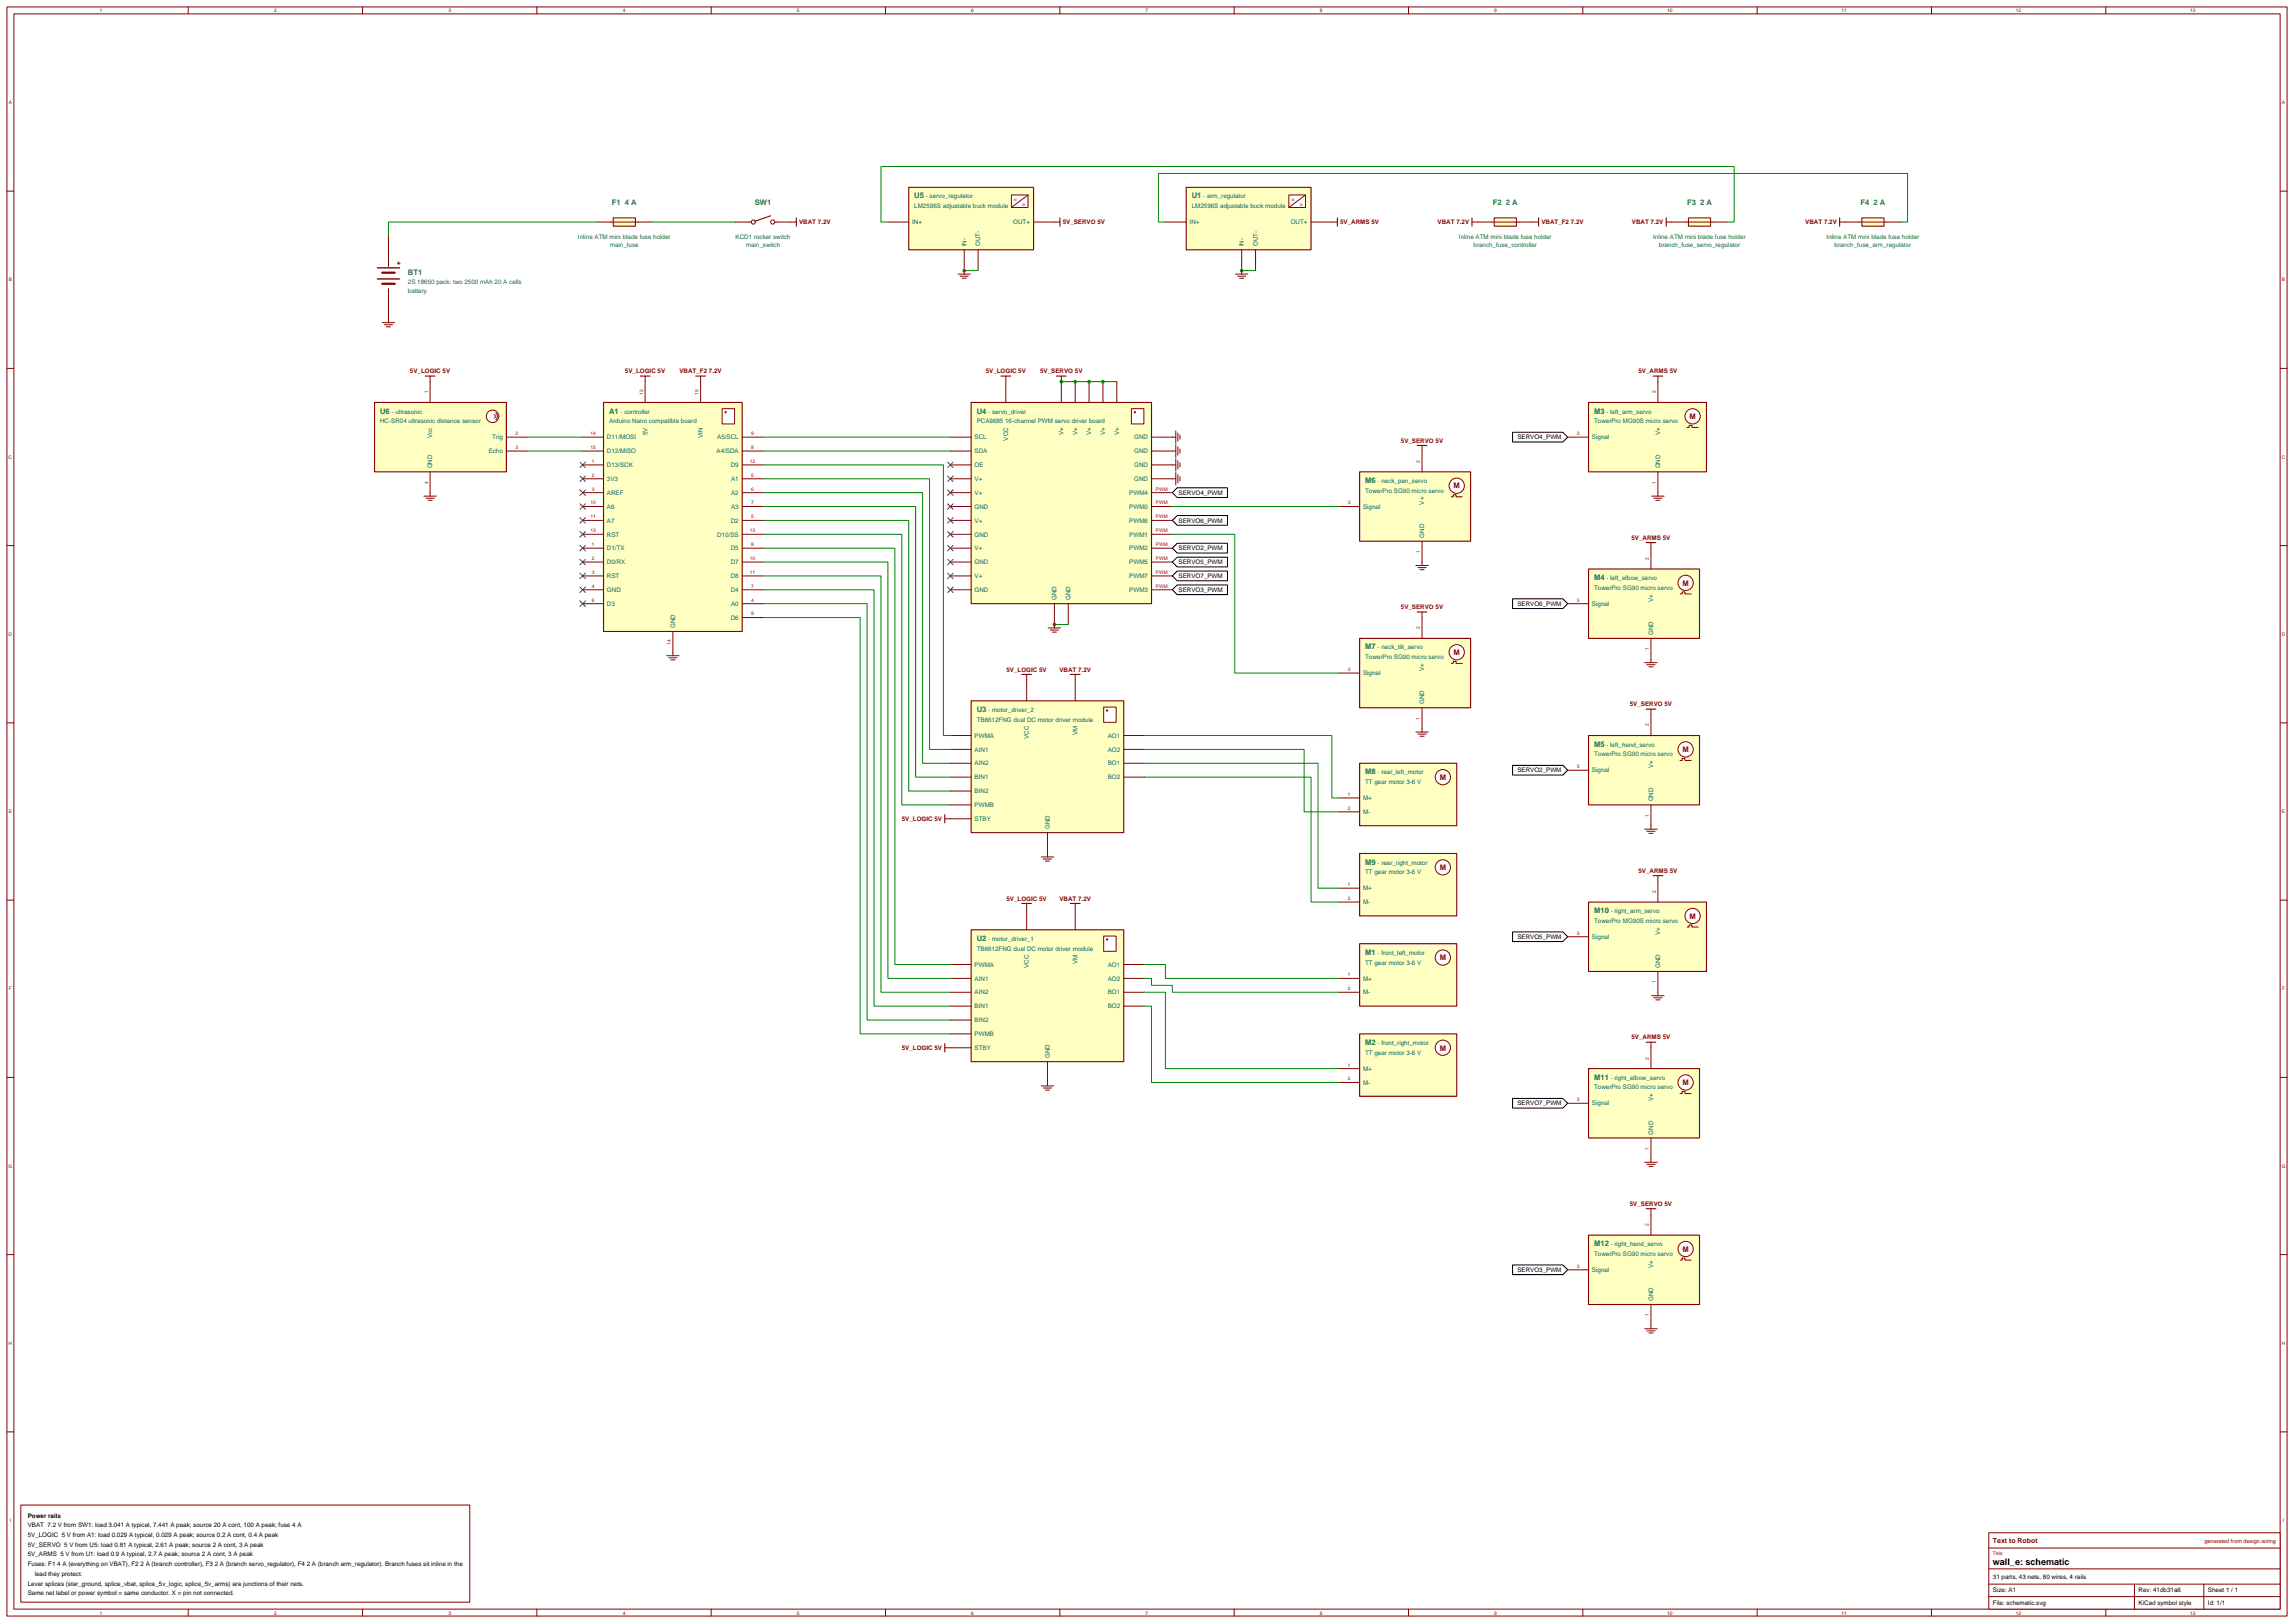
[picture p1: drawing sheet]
<svg xmlns="http://www.w3.org/2000/svg" width="1167mm" height="825mm" viewBox="0 0 1167 825" stroke-linecap="round" stroke-linejoin="round" font-family="sans-serif">
<defs><g id="words">
<text font-size="4.6" x="1014" y="796">wall_e: schematic</text>
<g font-size="3.9" fill="#006363">
<text x="465" y="101">U5</text>
<text x="606" y="101">U1</text>
<text x="311" y="104">F1 4 A</text>
<text x="384" y="104">SW1</text>
<text x="759" y="104">F2 2 A</text>
<text x="858" y="104">F3 2 A</text>
<text x="946" y="104">F4 2 A</text>
<text x="207" y="140">BT1</text>
<text x="193" y="210">U6</text>
<text x="310" y="210">A1</text>
<text x="497" y="210">U4</text>
<text x="811" y="210">M3</text>
<text x="694" y="246">M6</text>
<text x="811" y="295">M4</text>
<text x="694" y="330">M7</text>
<text x="497" y="362">U3</text>
<text x="811" y="380">M5</text>
<text x="694" y="394">M8</text>
<text x="694" y="440">M9</text>
<text x="811" y="464">M10</text>
<text x="497" y="478">U2</text>
<text x="694" y="485">M1</text>
<text x="694" y="531">M2</text>
<text x="811" y="549">M11</text>
<text x="811" y="634">M12</text>
</g>
<g font-size="3.9" fill="#850000">
<text x="859" y="213">M</text>
<text x="739" y="248">M</text>
<text x="856" y="298">M</text>
<text x="739" y="333">M</text>
<text x="856" y="382">M</text>
<text x="732" y="397">M</text>
<text x="732" y="442">M</text>
<text x="859" y="467">M</text>
<text x="732" y="488">M</text>
<text x="732" y="534">M</text>
<text x="856" y="552">M</text>
<text x="856" y="636">M</text>
</g>
<g font-size="3.5" fill="#850000">
<text x="202" y="135">+</text>
<text x="1014" y="785">Text to Robot</text>
</g>
<g font-size="3.2" fill="#006363">
<text x="471" y="101">· servo_regulator</text>
<text x="612" y="101">· arm_regulator</text>
<text x="465" y="106">LM2596S adjustable buck module</text>
<text x="606" y="106">LM2596S adjustable buck module</text>
<text x="464" y="114">IN+</text>
<text x="515" y="114">OUT+</text>
<text x="605" y="114">IN+</text>
<text x="656" y="114">OUT+</text>
<text x="294" y="121">Inline ATM mini blade fuse holder</text>
<text x="310" y="126">main_fuse</text>
<text x="374" y="121">KCD1 rocker switch</text>
<text x="379" y="126">main_switch</text>
<text x="491" y="125" transform="rotate(-90 491 125)">IN-</text>
<text x="499" y="125" transform="rotate(-90 499 125)">OUT-</text>
<text x="633" y="125" transform="rotate(-90 633 125)">IN-</text>
<text x="640" y="125" transform="rotate(-90 640 125)">OUT-</text>
<text x="742" y="121">Inline ATM mini blade fuse holder</text>
<text x="749" y="126">branch_fuse_controller</text>
<text x="841" y="121">Inline ATM mini blade fuse holder</text>
<text x="844" y="126">branch_fuse_servo_regulator</text>
<text x="929" y="121">Inline ATM mini blade fuse holder</text>
<text x="933" y="126">branch_fuse_arm_regulator</text>
<text x="207" y="145">2S 18650 pack: two 2500 mAh 20 A cells</text>
<text x="207" y="149">battery</text>
<text x="193" y="215">HC-SR04 ultrasonic distance sensor</text>
<text x="199" y="210">· ultrasonic</text>
<text x="310" y="215">Arduino Nano compatible board</text>
<text x="316" y="210">· controller</text>
<text x="497" y="215">PCA9685 16-channel PWM servo driver board</text>
<text x="503" y="210">· servo_driver</text>
<text x="811" y="215">TowerPro MG90S micro servo</text>
<text x="817" y="210">· left_arm_servo</text>
<text x="329" y="221" transform="rotate(-90 329 221)">5V</text>
<text x="541" y="221" transform="rotate(-90 541 221)">V+</text>
<text x="548" y="221" transform="rotate(-90 548 221)">V+</text>
<text x="555" y="221" transform="rotate(-90 555 221)">V+</text>
<text x="562" y="221" transform="rotate(-90 562 221)">V+</text>
<text x="569" y="221" transform="rotate(-90 569 221)">V+</text>
<text x="844" y="221" transform="rotate(-90 844 221)">V+</text>
<text x="220" y="223" transform="rotate(-90 220 223)">Vcc</text>
<text x="250" y="223">Trig</text>
<text x="309" y="223">D11/MOSI</text>
<text x="357" y="223" transform="rotate(-90 357 223)">VIN</text>
<text x="365" y="223">A5/SCL</text>
<text x="496" y="223">SCL</text>
<text x="513" y="224" transform="rotate(-90 513 224)">VCC</text>
<text x="577" y="223">GND</text>
<text x="810" y="223">Signal</text>
<text x="249" y="230">Echo</text>
<text x="309" y="230">D12/MISO</text>
<text x="364" y="230">A4/SDA</text>
<text x="496" y="230">SDA</text>
<text x="577" y="230">GND</text>
<text x="220" y="238" transform="rotate(-90 220 238)">GND</text>
<text x="309" y="237">D13/SCK</text>
<text x="372" y="237">D9</text>
<text x="496" y="237">OE</text>
<text x="577" y="237">GND</text>
<text x="844" y="238" transform="rotate(-90 844 238)">GND</text>
<text x="309" y="245">3V3</text>
<text x="372" y="245">A1</text>
<text x="496" y="245">V+</text>
<text x="577" y="245">GND</text>
<text x="701" y="246">· neck_pan_servo</text>
<text x="309" y="252">AREF</text>
<text x="372" y="252">A2</text>
<text x="496" y="252">V+</text>
<text x="574" y="252">PWM4</text>
<text x="694" y="250">TowerPro SG90 micro servo</text>
<text x="724" y="257" transform="rotate(-90 724 257)">V+</text>
<text x="309" y="259">A6</text>
<text x="372" y="259">A3</text>
<text x="496" y="259">GND</text>
<text x="574" y="259">PWM0</text>
<text x="693" y="259">Signal</text>
<text x="309" y="266">A7</text>
<text x="372" y="266">D2</text>
<text x="496" y="266">V+</text>
<text x="574" y="266">PWM6</text>
<text x="309" y="273">RST</text>
<text x="365" y="273">D10/SS</text>
<text x="496" y="273">GND</text>
<text x="574" y="273">PWM1</text>
<text x="724" y="273" transform="rotate(-90 724 273)">GND</text>
<text x="309" y="280">D1/TX</text>
<text x="372" y="280">D5</text>
<text x="496" y="280">V+</text>
<text x="574" y="280">PWM2</text>
<text x="309" y="287">D0/RX</text>
<text x="372" y="287">D7</text>
<text x="496" y="287">GND</text>
<text x="574" y="287">PWM5</text>
<text x="309" y="294">RST</text>
<text x="372" y="294">D8</text>
<text x="496" y="294">V+</text>
<text x="574" y="294">PWM7</text>
<text x="811" y="300">TowerPro SG90 micro servo</text>
<text x="817" y="295">· left_elbow_servo</text>
<text x="309" y="301">GND</text>
<text x="372" y="301">D4</text>
<text x="496" y="301">GND</text>
<text x="537" y="305" transform="rotate(-90 537 305)">GND</text>
<text x="544" y="305" transform="rotate(-90 544 305)">GND</text>
<text x="574" y="301">PWM3</text>
<text x="841" y="306" transform="rotate(-90 841 306)">V+</text>
<text x="309" y="308">D3</text>
<text x="372" y="308">A0</text>
<text x="810" y="308">Signal</text>
<text x="372" y="315">D6</text>
<text x="343" y="319" transform="rotate(-90 343 319)">GND</text>
<text x="841" y="323" transform="rotate(-90 841 323)">GND</text>
<text x="694" y="335">TowerPro SG90 micro servo</text>
<text x="701" y="330">· neck_tilt_servo</text>
<text x="724" y="341" transform="rotate(-90 724 341)">V+</text>
<text x="693" y="343">Signal</text>
<text x="724" y="358" transform="rotate(-90 724 358)">GND</text>
<text x="503" y="362">· motor_driver_2</text>
<text x="497" y="367">TB6612FNG dual DC motor driver module</text>
<text x="496" y="375">PWMA</text>
<text x="523" y="376" transform="rotate(-90 523 376)">VCC</text>
<text x="548" y="374" transform="rotate(-90 548 374)">VM</text>
<text x="563" y="375">AO1</text>
<text x="496" y="382">AIN1</text>
<text x="563" y="382">AO2</text>
<text x="817" y="380">· left_hand_servo</text>
<text x="496" y="389">AIN2</text>
<text x="563" y="389">BO1</text>
<text x="811" y="385">TowerPro SG90 micro servo</text>
<text x="701" y="394">· rear_left_motor</text>
<text x="810" y="393">Signal</text>
<text x="841" y="391" transform="rotate(-90 841 391)">V+</text>
<text x="496" y="396">BIN1</text>
<text x="563" y="396">BO2</text>
<text x="694" y="399">TT gear motor 3-6 V</text>
<text x="496" y="403">BIN2</text>
<text x="693" y="407">M+</text>
<text x="841" y="407" transform="rotate(-90 841 407)">GND</text>
<text x="496" y="410">PWMB</text>
<text x="693" y="414">M-</text>
<text x="496" y="417">STBY</text>
<text x="534" y="422" transform="rotate(-90 534 422)">GND</text>
<text x="701" y="440">· rear_right_motor</text>
<text x="694" y="444">TT gear motor 3-6 V</text>
<text x="693" y="453">M+</text>
<text x="693" y="460">M-</text>
<text x="819" y="464">· right_arm_servo</text>
<text x="811" y="469">TowerPro MG90S micro servo</text>
<text x="503" y="478">· motor_driver_1</text>
<text x="810" y="477">Signal</text>
<text x="844" y="475" transform="rotate(-90 844 475)">V+</text>
<text x="497" y="483">TB6612FNG dual DC motor driver module</text>
<text x="701" y="485">· front_left_motor</text>
<text x="496" y="491">PWMA</text>
<text x="548" y="490" transform="rotate(-90 548 490)">VM</text>
<text x="563" y="491">AO1</text>
<text x="694" y="490">TT gear motor 3-6 V</text>
<text x="523" y="492" transform="rotate(-90 523 492)">VCC</text>
<text x="844" y="492" transform="rotate(-90 844 492)">GND</text>
<text x="496" y="499">AIN1</text>
<text x="563" y="499">AO2</text>
<text x="693" y="499">M+</text>
<text x="496" y="506">AIN2</text>
<text x="563" y="506">BO1</text>
<text x="693" y="506">M-</text>
<text x="496" y="513">BIN1</text>
<text x="563" y="513">BO2</text>
<text x="496" y="520">BIN2</text>
<text x="496" y="527">PWMB</text>
<text x="496" y="534">STBY</text>
<text x="701" y="531">· front_right_motor</text>
<text x="534" y="538" transform="rotate(-90 534 538)">GND</text>
<text x="694" y="536">TT gear motor 3-6 V</text>
<text x="693" y="544">M+</text>
<text x="693" y="551">M-</text>
<text x="819" y="549">· right_elbow_servo</text>
<text x="811" y="554">TowerPro SG90 micro servo</text>
<text x="810" y="562">Signal</text>
<text x="841" y="560" transform="rotate(-90 841 560)">V+</text>
<text x="841" y="577" transform="rotate(-90 841 577)">GND</text>
<text x="819" y="634">· right_hand_servo</text>
<text x="811" y="639">TowerPro SG90 micro servo</text>
<text x="810" y="647">Signal</text>
<text x="841" y="645" transform="rotate(-90 841 645)">V+</text>
<text x="841" y="661" transform="rotate(-90 841 661)">GND</text>
</g>
<g font-size="3.2" fill="#850000">
<text x="406" y="114">VBAT 7.2V</text>
<text x="540" y="114">5V_SERVO 5V</text>
<text x="682" y="114">5V_ARMS 5V</text>
<text x="731" y="114">VBAT 7.2V</text>
<text x="784" y="114">VBAT_F2 7.2V</text>
<text x="830" y="114">VBAT 7.2V</text>
<text x="918" y="114">VBAT 7.2V</text>
<text x="208" y="190">5V_LOGIC 5V</text>
<text x="318" y="190">5V_LOGIC 5V</text>
<text x="346" y="190">VBAT_F2 7.2V</text>
<text x="501" y="190">5V_LOGIC 5V</text>
<text x="529" y="190">5V_SERVO 5V</text>
<text x="833" y="190">5V_ARMS 5V</text>
<text x="712" y="225">5V_SERVO 5V</text>
<text x="830" y="274">5V_ARMS 5V</text>
<text x="712" y="310">5V_SERVO 5V</text>
<text x="512" y="341">5V_LOGIC 5V</text>
<text x="539" y="341">VBAT 7.2V</text>
<text x="829" y="359">5V_SERVO 5V</text>
<text x="459" y="417">5V_LOGIC 5V</text>
<text x="833" y="444">5V_ARMS 5V</text>
<text x="512" y="458">5V_LOGIC 5V</text>
<text x="539" y="458">VBAT 7.2V</text>
<text x="459" y="534">5V_LOGIC 5V</text>
<text x="830" y="528">5V_ARMS 5V</text>
<text x="829" y="613">5V_SERVO 5V</text>
</g>
<g font-size="3.2">
<text x="772" y="223">SERVO4_PWM</text>
<text x="599" y="252">SERVO4_PWM</text>
<text x="599" y="266">SERVO6_PWM</text>
<text x="599" y="280">SERVO2_PWM</text>
<text x="599" y="287">SERVO5_PWM</text>
<text x="599" y="294">SERVO7_PWM</text>
<text x="599" y="301">SERVO3_PWM</text>
<text x="772" y="308">SERVO6_PWM</text>
<text x="772" y="393">SERVO2_PWM</text>
<text x="772" y="477">SERVO5_PWM</text>
<text x="772" y="562">SERVO7_PWM</text>
<text x="772" y="647">SERVO3_PWM</text>
<text x="14" y="772">Power rails</text>
<text x="14" y="776">VBAT 7.2 V from SW1: load 3.041 A typical, 7.441 A peak; source 20 A cont, 100 A peak; fuse 4 A</text>
<text x="14" y="781">5V_LOGIC 5 V from A1: load 0.029 A typical, 0.029 A peak; source 0.2 A cont, 0.4 A peak</text>
<text x="14" y="786">5V_SERVO 5 V from U5: load 0.81 A typical, 2.61 A peak; source 2 A cont, 3 A peak</text>
<text x="14" y="791">5V_ARMS 5 V from U1: load 0.9 A typical, 2.7 A peak; source 2 A cont, 3 A peak</text>
<text x="14" y="796">Fuses: F1 4 A (everything on VBAT), F2 2 A (branch controller), F3 2 A (branch servo_regulator), F4 2 A (branch arm_regulator). Branch fuses sit inline in the</text>
<text x="18" y="801">lead they protect.</text>
<text x="1014" y="803">31 parts, 43 nets, 80 wires, 4 rails</text>
<text x="14" y="806">Lever splices (star_ground, splice_vbat, splice_5v_logic, splice_5v_arms) are junctions of their nets.</text>
<text x="1014" y="810">Size: A1</text>
<text x="1088" y="810">Rev: 41db31a6</text>
<text x="1123" y="810">Sheet 1 / 1</text>
<text x="14" y="811">Same net label or power symbol = same conductor. X = pin not connected.</text>
<text x="1014" y="816">File: schematic.svg</text>
<text x="1088" y="816">KiCad symbol style</text>
<text x="1123" y="816">Id: 1/1</text>
</g>
<g font-size="2.8" fill="#850000">
<text x="516" y="102">=</text>
<text x="657" y="102">=</text>
<text x="520" y="105">=</text>
<text x="661" y="105">=</text>
<text x="1121" y="785">generated from design.wiring</text>
</g>
<g font-size="2.5" fill="#850000">
<text x="51" y="6">1</text>
<text x="139" y="6">2</text>
<text x="228" y="6">3</text>
<text x="317" y="6">4</text>
<text x="405" y="6">5</text>
<text x="494" y="6">6</text>
<text x="583" y="6">7</text>
<text x="671" y="6">8</text>
<text x="760" y="6">9</text>
<text x="848" y="6">10</text>
<text x="937" y="6">11</text>
<text x="1025" y="6">12</text>
<text x="1114" y="6">13</text>
<text x="4" y="53">A</text>
<text x="1161" y="53">A</text>
<text x="4" y="143">B</text>
<text x="1161" y="143">B</text>
<text x="4" y="233">C</text>
<text x="1160" y="233">C</text>
<text x="4" y="323">D</text>
<text x="1160" y="323">D</text>
<text x="4" y="413">E</text>
<text x="1161" y="413">E</text>
<text x="5" y="504">F</text>
<text x="1161" y="504">F</text>
<text x="4" y="594">G</text>
<text x="1160" y="594">G</text>
<text x="4" y="684">H</text>
<text x="1160" y="684">H</text>
<text x="5" y="774">I</text>
<text x="1161" y="774">I</text>
<text x="1014" y="791">Title:</text>
<text x="51" y="821">1</text>
<text x="139" y="821">2</text>
<text x="228" y="821">3</text>
<text x="317" y="821">4</text>
<text x="405" y="821">5</text>
<text x="494" y="821">6</text>
<text x="583" y="821">7</text>
<text x="671" y="821">8</text>
<text x="760" y="821">9</text>
<text x="848" y="821">10</text>
<text x="937" y="821">11</text>
<text x="1025" y="821">12</text>
<text x="1114" y="821">13</text>
</g>
<g font-size="2.5" fill="#a80000">
<text x="218" y="200" transform="rotate(-90 218 200)">1</text>
<text x="327" y="201" transform="rotate(-90 327 201)">12</text>
<text x="355" y="201" transform="rotate(-90 355 201)">15</text>
<text x="842" y="200" transform="rotate(-90 842 200)">2</text>
<text x="262" y="221">2</text>
<text x="300" y="221">14</text>
<text x="382" y="221">9</text>
<text x="802" y="221">3</text>
<text x="262" y="228">3</text>
<text x="300" y="228">15</text>
<text x="382" y="228">8</text>
<text x="301" y="235">1</text>
<text x="381" y="235">12</text>
<text x="722" y="235" transform="rotate(-90 722 235)">2</text>
<text x="218" y="246" transform="rotate(-90 218 246)">4</text>
<text x="301" y="242">2</text>
<text x="382" y="242">5</text>
<text x="842" y="246" transform="rotate(-90 842 246)">1</text>
<text x="301" y="249">3</text>
<text x="382" y="249">6</text>
<text x="588" y="249">PWM</text>
<text x="300" y="256">10</text>
<text x="382" y="256">7</text>
<text x="588" y="256">PWM</text>
<text x="685" y="256">3</text>
<text x="300" y="264">11</text>
<text x="382" y="264">5</text>
<text x="588" y="264">PWM</text>
<text x="300" y="271">13</text>
<text x="381" y="271">13</text>
<text x="588" y="271">PWM</text>
<text x="301" y="278">1</text>
<text x="382" y="278">8</text>
<text x="588" y="278">PWM</text>
<text x="722" y="281" transform="rotate(-90 722 281)">1</text>
<text x="301" y="285">2</text>
<text x="381" y="285">10</text>
<text x="588" y="285">PWM</text>
<text x="839" y="285" transform="rotate(-90 839 285)">2</text>
<text x="301" y="292">3</text>
<text x="381" y="292">11</text>
<text x="588" y="292">PWM</text>
<text x="301" y="299">4</text>
<text x="382" y="299">7</text>
<text x="588" y="299">PWM</text>
<text x="301" y="306">6</text>
<text x="382" y="306">4</text>
<text x="802" y="306">3</text>
<text x="382" y="313">9</text>
<text x="722" y="320" transform="rotate(-90 722 320)">2</text>
<text x="341" y="328" transform="rotate(-90 341 328)">14</text>
<text x="839" y="331" transform="rotate(-90 839 331)">1</text>
<text x="685" y="341">3</text>
<text x="722" y="366" transform="rotate(-90 722 366)">1</text>
<text x="839" y="369" transform="rotate(-90 839 369)">2</text>
<text x="802" y="391">3</text>
<text x="685" y="405">1</text>
<text x="685" y="412">2</text>
<text x="839" y="415" transform="rotate(-90 839 415)">1</text>
<text x="685" y="450">1</text>
<text x="842" y="454" transform="rotate(-90 842 454)">2</text>
<text x="685" y="458">2</text>
<text x="802" y="475">3</text>
<text x="685" y="496">1</text>
<text x="685" y="503">2</text>
<text x="842" y="500" transform="rotate(-90 842 500)">1</text>
<text x="839" y="539" transform="rotate(-90 839 539)">2</text>
<text x="685" y="542">1</text>
<text x="685" y="549">2</text>
<text x="802" y="560">3</text>
<text x="839" y="585" transform="rotate(-90 839 585)">1</text>
<text x="839" y="623" transform="rotate(-90 839 623)">2</text>
<text x="802" y="645">3</text>
<text x="839" y="669" transform="rotate(-90 839 669)">1</text>
</g>
</g></defs>
<g fill="none" stroke="#850000" stroke-width=".51">
<path d="M4 4h1159v818h-1159zM7 7h1153v811h-1153zM96 4v3M184 4v3M273 4v3M362 4v3M450 4v3M539 4v3M628 4v3M716 4v3M805 4v3M894 4v3"/>
<path d="M982 4v3M1071 4v3M4 97h3M1160 97h3M4 187h3M1160 187h3M4 277h3M1160 277h3M4 368h3M1160 368h3M4 458h3M1160 458h3"/>
<path d="M4 548h3M1160 548h3M4 638h3M1160 638h3M4 728h3M1160 728h3M96 818v4M184 818v4M273 818v4M362 818v4M450 818v4M539 818v4"/>
<path d="M628 818v4M716 818v4M805 818v4M894 818v4M982 818v4M1071 818v4"/>
</g>
<path d="M691 480h50v32h-50z" fill="#ffffc2" stroke="#850000" stroke-width=".56"/>
<circle cx="734" cy="487" r="4" fill="#fff" stroke="#850000" stroke-width=".51"/>
<path d="M681 497h10M681 504h10" fill="none" stroke="#850000" stroke-width=".51"/>
<path d="M691 526h50v31h-50z" fill="#ffffc2" stroke="#850000" stroke-width=".56"/>
<circle cx="734" cy="533" r="4" fill="#fff" stroke="#850000" stroke-width=".51"/>
<path d="M681 543h10M681 550h10" fill="none" stroke="#850000" stroke-width=".51"/>
<path d="M691 388h50v32h-50z" fill="#ffffc2" stroke="#850000" stroke-width=".56"/>
<circle cx="734" cy="395" r="4" fill="#fff" stroke="#850000" stroke-width=".51"/>
<path d="M681 406h10M681 413h10" fill="none" stroke="#850000" stroke-width=".51"/>
<path d="M691 434h50v32h-50z" fill="#ffffc2" stroke="#850000" stroke-width=".56"/>
<circle cx="734" cy="441" r="4" fill="#fff" stroke="#850000" stroke-width=".51"/>
<path d="M681 452h10M681 459h10" fill="none" stroke="#850000" stroke-width=".51"/>
<path d="M190 205h68v35h-68z" fill="#ffffc2" stroke="#850000" stroke-width=".56"/>
<circle cx="250" cy="212" r="3" fill="#fff" stroke="#850000" stroke-width=".51"/>
<path d="M198 120v15M198 147v15M219 194v11M251 211l1 1-1 1M252 210l1 2-1 1M219 240v10M258 222h10M258 229h10" fill="none" stroke="#850000" stroke-width=".51"/>
<path d="M192 136h11M192 142h11" fill="none" stroke="#850000" stroke-width=".71"/>
<path d="M194 139h7M194 144h7" fill="none" stroke="#850000" stroke-width="1.1"/>
<path d="M307 205h70v116h-70z" fill="#ffffc2" stroke="#850000" stroke-width=".56"/>
<path d="M367 208h7v8h-7z" fill="#fff" stroke="#850000" stroke-width=".51"/>
<circle cx="369" cy="210" r=".6" fill="#850000"/>
<g fill="none" stroke="#850000" stroke-width=".51">
<path d="M328 194v11M356 194v11M296 236h11M296 229h11M296 222h11M377 236h11M377 229h11M377 222h11M296 243h11M296 250h11M296 258h11M377 243h11"/>
<path d="M377 250h11M377 258h11M296 265h11M296 272h11M296 279h11M377 265h11M377 272h11M377 279h11M296 286h11M296 293h11M296 300h11M377 286h11"/>
<path d="M377 293h11M377 300h11M296 307h11M377 307h11M377 314h11M342 321v11"/>
</g>
<path d="M494 473h78v67h-78z" fill="#ffffc2" stroke="#850000" stroke-width=".56"/>
<path d="M561 476h7v8h-7z" fill="#fff" stroke="#850000" stroke-width=".51"/>
<circle cx="563" cy="478" r=".6" fill="#850000"/>
<g fill="none" stroke="#850000" stroke-width=".51">
<path d="M522 462v11M547 462v11M483 490h11M483 497h11M572 490h10M572 497h10M483 504h11M483 512h11M483 519h11M572 504h10M572 512h10M483 526h11"/>
<path d="M483 533h11M533 540v10"/>
</g>
<path d="M494 356h78v67h-78z" fill="#ffffc2" stroke="#850000" stroke-width=".56"/>
<path d="M561 359h7v8h-7z" fill="#fff" stroke="#850000" stroke-width=".51"/>
<circle cx="563" cy="361" r=".6" fill="#850000"/>
<g fill="none" stroke="#850000" stroke-width=".51">
<path d="M522 346v10M547 346v10M483 374h11M572 374h10M483 381h11M483 388h11M483 395h11M572 381h10M572 388h10M572 395h10M483 402h11M483 409h11"/>
<path d="M483 416h11M533 423v11"/>
</g>
<path d="M494 205h92v102h-92z" fill="#ffffc2" stroke="#850000" stroke-width=".56"/>
<path d="M575 208h7v8h-7z" fill="#fff" stroke="#850000" stroke-width=".51"/>
<circle cx="577" cy="210" r=".6" fill="#850000"/>
<g fill="none" stroke="#850000" stroke-width=".51">
<path d="M512 194v11M540 194v11M547 194v11M554 194v11M561 194v11M568 194v11M483 236h11M483 222h11M483 229h11M586 236h10M586 222h10M586 229h10"/>
<path d="M483 243h11M483 258h11M483 250h11M586 243h10M586 258h10M586 250h10M483 272h11M483 279h11M483 265h11M586 272h10M586 279h10M586 265h10"/>
<path d="M483 300h11M483 286h11M483 293h11M586 300h10M586 286h10M586 293h10M536 307v10M543 307v10"/>
</g>
<path d="M462 95h64v32h-64z" fill="#ffffc2" stroke="#850000" stroke-width=".56"/>
<path d="M514 99h9v6h-9z" fill="#fff" stroke="#850000" stroke-width=".51"/>
<path d="M523 99l-9 6M452 113h10M526 113h10M490 127v11M497 127v11" fill="none" stroke="#850000" stroke-width=".51"/>
<path d="M603 95h64v32h-64z" fill="#ffffc2" stroke="#850000" stroke-width=".56"/>
<path d="M655 99h9v6h-9z" fill="#fff" stroke="#850000" stroke-width=".51"/>
<path d="M664 99l-9 6M593 113h10M667 113h10M631 127v11M639 127v11" fill="none" stroke="#850000" stroke-width=".51"/>
<g fill="#fff" stroke="#850000" stroke-width=".51">
<circle cx="383" cy="113" r="1.1"/>
<circle cx="393" cy="113" r="1.1"/>
</g>
<path d="M392 110l-8 3" fill="none" stroke="#850000" stroke-width=".56"/>
<path d="M374 113h8M394 113h8" fill="none" stroke="#850000" stroke-width=".51"/>
<path d="M691 240h57v35h-57z" fill="#ffffc2" stroke="#850000" stroke-width=".56"/>
<circle cx="741" cy="247" r="4" fill="#fff" stroke="#850000" stroke-width=".51"/>
<path d="M723 229v11M681 258h10M738 253h1v-1h1v1h4M723 275v11" fill="none" stroke="#850000" stroke-width=".51"/>
<path d="M691 325h57v35h-57z" fill="#ffffc2" stroke="#850000" stroke-width=".56"/>
<circle cx="741" cy="332" r="4" fill="#fff" stroke="#850000" stroke-width=".51"/>
<path d="M723 314v11M738 337h1v-1h1v1h4M681 342h10M723 360v10" fill="none" stroke="#850000" stroke-width=".51"/>
<path d="M808 205h60v35h-60z" fill="#ffffc2" stroke="#850000" stroke-width=".56"/>
<circle cx="861" cy="212" r="4" fill="#fff" stroke="#850000" stroke-width=".51"/>
<path d="M843 194v11M858 217h1v-1h1v1h4M797 222h11M843 240v10" fill="none" stroke="#850000" stroke-width=".51"/>
<path d="M808 289h56v36h-56z" fill="#ffffc2" stroke="#850000" stroke-width=".56"/>
<circle cx="857" cy="296" r="4" fill="#fff" stroke="#850000" stroke-width=".51"/>
<path d="M840 279v10M797 307h11M854 302h1v-1h2v1h3M840 325v10" fill="none" stroke="#850000" stroke-width=".51"/>
<path d="M808 374h56v35h-56z" fill="#ffffc2" stroke="#850000" stroke-width=".56"/>
<circle cx="857" cy="381" r="4" fill="#fff" stroke="#850000" stroke-width=".51"/>
<path d="M840 363v11M797 392h11M854 387h1v-1h2v1h3M840 409v11" fill="none" stroke="#850000" stroke-width=".51"/>
<path d="M808 459h60v35h-60z" fill="#ffffc2" stroke="#850000" stroke-width=".56"/>
<circle cx="861" cy="466" r="4" fill="#fff" stroke="#850000" stroke-width=".51"/>
<path d="M843 448v11M797 476h11M858 471h1v-1h1v1h4M843 494v10" fill="none" stroke="#850000" stroke-width=".51"/>
<path d="M808 543h56v36h-56z" fill="#ffffc2" stroke="#850000" stroke-width=".56"/>
<circle cx="857" cy="550" r="4" fill="#fff" stroke="#850000" stroke-width=".51"/>
<path d="M840 533v10M854 556h1v-1h2v1h3M797 561h11M840 579v10" fill="none" stroke="#850000" stroke-width=".51"/>
<path d="M808 628h56v35h-56z" fill="#ffffc2" stroke="#850000" stroke-width=".56"/>
<circle cx="857" cy="635" r="4" fill="#fff" stroke="#850000" stroke-width=".51"/>
<path d="M840 617v11M797 646h11M854 641h1v-1h2v1h3M840 663v11" fill="none" stroke="#850000" stroke-width=".51"/>
<path d="M312 111h11v4h-11z" fill="#ffffc2" stroke="#850000" stroke-width=".53"/>
<path d="M303 113h29" fill="none" stroke="#850000" stroke-width=".51"/>
<path d="M760 111h11v4h-11z" fill="#ffffc2" stroke="#850000" stroke-width=".53"/>
<path d="M751 113h29" fill="none" stroke="#850000" stroke-width=".51"/>
<path d="M859 111h11v4h-11z" fill="#ffffc2" stroke="#850000" stroke-width=".53"/>
<path d="M850 113h28" fill="none" stroke="#850000" stroke-width=".51"/>
<path d="M947 111h11v4h-11z" fill="#ffffc2" stroke="#850000" stroke-width=".53"/>
<path d="M938 113h29" fill="none" stroke="#850000" stroke-width=".51"/>
<path d="M540 194h28" fill="none" stroke="#008500" stroke-width=".51"/>
<g fill="#008500">
<circle cx="540" cy="194" r=".9"/>
<circle cx="547" cy="194" r=".9"/>
<circle cx="554" cy="194" r=".9"/>
<circle cx="561" cy="194" r=".9"/>
</g>
<path d="M536 317h7" fill="none" stroke="#008500" stroke-width=".51"/>
<circle cx="536" cy="318" r=".9" fill="#008500"/>
<path d="M490 138h7" fill="none" stroke="#008500" stroke-width=".51"/>
<circle cx="490" cy="138" r=".9" fill="#008500"/>
<path d="M631 138h8" fill="none" stroke="#008500" stroke-width=".51"/>
<circle cx="631" cy="138" r=".9" fill="#008500"/>
<g fill="none" stroke="#850000" stroke-width=".51">
<path d="M194 164h7M195 165h5M196 166h3M198 162v2M219 191v3M328 191v3M356 191v3M512 191v3M540 191v3M598 219v6M596 222h2M596 229h2"/>
<path d="M598 226v6M599 220v4M599 227v4M600 221v2M600 228v2M216 252h6M217 253h4M218 254h2M219 250v2M533 319h6M536 317v2M339 333h6"/>
<path d="M340 334h4M341 335h2M342 332v1M534 320h4M535 321h2M522 343v3M547 343v3M480 416h3M530 436h6M531 437h4M532 438h2M533 434v2"/>
<path d="M522 459v3M547 459v3M480 533h3M530 552h6M531 553h4M532 554h2M533 550v2"/>
</g>
<path d="M216 191h5M326 191h5M354 191h5M509 191h5M537 191h5M520 343h5M544 343h5M480 414v4M520 459h5M544 459h5M480 531v4" fill="none" stroke="#850000" stroke-width=".56"/>
<g fill="none" stroke="#0000c7" stroke-width=".51">
<path d="M295 235l3 3M298 235l-3 3M482 235l3 3M485 235l-3 3M295 242l3 3M295 249l3 3M295 256l3 3M298 242l-3 3M298 249l-3 3M298 256l-3 3M482 242l3 3M485 242l-3 3"/>
<path d="M295 263l3 3M295 270l3 3M295 277l3 3M298 263l-3 3M298 270l-3 3M298 277l-3 3M295 284l3 3M295 291l3 3M295 298l3 3M298 284l-3 3M298 291l-3 3M298 298l-3 3"/>
<path d="M295 306l3 2M298 306l-3 2"/>
</g>
<path d="M596 279l3-3h25v5h-25z" fill="#fff" stroke="#000" stroke-width=".51"/>
<path d="M596 236h2M598 233v7M599 234v4M600 235v2" fill="none" stroke="#850000" stroke-width=".51"/>
<path d="M596 300l3-3h25v5h-25z" fill="#fff" stroke="#000" stroke-width=".51"/>
<path d="M596 243h2M598 240v7M599 241v5M600 242v2" fill="none" stroke="#850000" stroke-width=".51"/>
<path d="M596 250l3-2h25v5h-25z" fill="#fff" stroke="#000" stroke-width=".51"/>
<path d="M482 249l3 3M482 256l3 3M485 249l-3 3M485 256l-3 3" fill="none" stroke="#0000c7" stroke-width=".51"/>
<path d="M596 286l3-3h25v5h-25z" fill="#fff" stroke="#000" stroke-width=".51"/>
<path d="M482 263l3 3M482 270l3 3M485 263l-3 3M485 270l-3 3" fill="none" stroke="#0000c7" stroke-width=".51"/>
<path d="M596 265l3-3h25v5h-25z" fill="#fff" stroke="#000" stroke-width=".51"/>
<path d="M482 277l3 3M485 277l-3 3M482 284l3 3M485 284l-3 3" fill="none" stroke="#0000c7" stroke-width=".51"/>
<path d="M596 293l3-3h25v5h-25z" fill="#fff" stroke="#000" stroke-width=".51"/>
<path d="M482 291l3 3M482 298l3 3M485 291l-3 3M485 298l-3 3" fill="none" stroke="#0000c7" stroke-width=".51"/>
<g fill="none" stroke="#850000" stroke-width=".51">
<path d="M402 113h3M536 113h3M677 113h3M487 139h7M490 138v1M628 139h7M631 138v1M488 140h4M489 141h2M629 140h5M630 141h3M843 191v3"/>
<path d="M723 226v3M840 252h6M841 253h4M842 254h2M843 250v2M720 288h6M721 289h4M722 290h2M723 286v2M723 311v3M720 372h6M721 373h4"/>
<path d="M722 374h2M723 370v2"/>
</g>
<path d="M405 111v4M539 111v4M680 111v4M841 191h5M721 226h5M721 311h5" fill="none" stroke="#850000" stroke-width=".56"/>
<path d="M769 220h26l2 2-2 3h-26z" fill="#fff" stroke="#000" stroke-width=".51"/>
<path d="M840 276v3M836 337h7M837 338h5M839 339h2M840 335v2" fill="none" stroke="#850000" stroke-width=".51"/>
<path d="M837 276h5" fill="none" stroke="#850000" stroke-width=".56"/>
<path d="M769 304h26l2 3-2 2h-26z" fill="#fff" stroke="#000" stroke-width=".51"/>
<path d="M840 361v2M840 420v2M836 422h7M837 423h5M839 424h2" fill="none" stroke="#850000" stroke-width=".51"/>
<path d="M837 361h5" fill="none" stroke="#850000" stroke-width=".56"/>
<path d="M769 389h26l2 3-2 2h-26z" fill="#fff" stroke="#000" stroke-width=".51"/>
<path d="M843 445v3M840 506h6M841 507h4M842 508h2M843 504v2" fill="none" stroke="#850000" stroke-width=".51"/>
<path d="M841 445h5" fill="none" stroke="#850000" stroke-width=".56"/>
<path d="M769 474h26l2 2-2 3h-26z" fill="#fff" stroke="#000" stroke-width=".51"/>
<path d="M840 530v3M836 591h7M837 592h5M839 593h2M840 589v2" fill="none" stroke="#850000" stroke-width=".51"/>
<path d="M837 530h5" fill="none" stroke="#850000" stroke-width=".56"/>
<path d="M769 558h26l2 3-2 2h-26z" fill="#fff" stroke="#000" stroke-width=".51"/>
<path d="M840 615v2M836 676h7M837 677h5M839 678h2M840 674v2" fill="none" stroke="#850000" stroke-width=".51"/>
<path d="M837 615h5" fill="none" stroke="#850000" stroke-width=".56"/>
<path d="M769 643h26l2 3-2 2h-26z" fill="#fff" stroke="#000" stroke-width=".51"/>
<path d="M749 113h2M780 113h2M847 113h3M936 113h2" fill="none" stroke="#850000" stroke-width=".51"/>
<path d="M749 111v4M782 111v4M847 111v4M936 111v4" fill="none" stroke="#850000" stroke-width=".56"/>
<g fill="none" stroke="#008500" stroke-width=".51">
<path d="M303 113h-105v7M332 113h42M452 113h-4v-28h434v28h-4M593 113h-4v-25h381v25h-3M268 222h28M268 229h28M388 236h92v138h3M388 222h95M388 229h95M388 243h85v138h10M388 250h81v138h14M388 258h78v137h17"/>
<path d="M596 258h85M388 279h67v211h28M388 265h74v137h21M388 272h71v137h24M596 272h32v70h53M388 286h64v211h31M388 293h60v211h35M388 300h56v212h39M388 307h53v212h42M388 314h49v212h46M582 374h95v32h4M582 388h88v64h11"/>
<path d="M582 395h85v64h14M582 381h81v32h18M582 490h11v7h88M582 497h4v4h10v3h85M582 504h11v39h88M582 512h4v38h95"/>
</g>
<g fill="#fff" stroke="#850000" stroke-width=".51">
<path d="M11 765h228v50h-228z"/>
<path d="M1011 779h149v39h-149z"/>
</g>
<path d="M1011 787h149M1011 798h149M1011 805h149M1011 812h149M1085 805v13M1121 805v13" fill="none" stroke="#850000" stroke-width=".51"/>
<use href="#words"/>
</svg>
